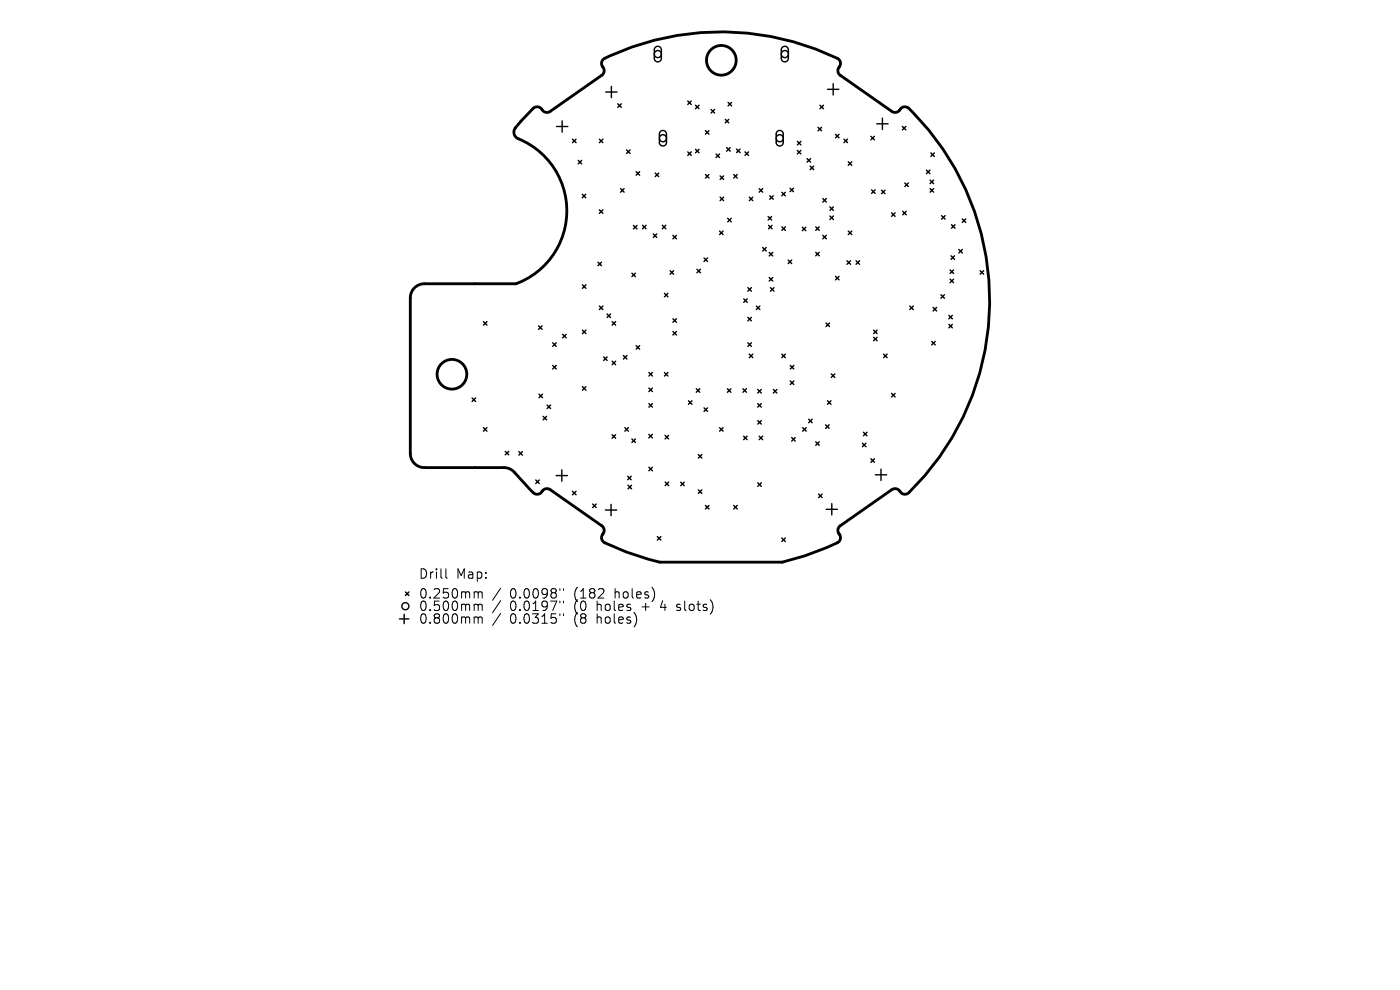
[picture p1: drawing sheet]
<svg xmlns="http://www.w3.org/2000/svg" width="297mm" height="210mm" viewBox="0 0 297 210" stroke-linecap="round" stroke-linejoin="round" font-family="sans-serif">
<defs><g id="words">
<g font-size="2.8">
<text x="88.7" y="123.1">Drill</text>
<text x="96.8" y="123.1">Map:</text>
<text x="88.7" y="127.3">0.250mm</text>
<text x="88.7" y="129.9">0.500mm</text>
<text x="108.2" y="127.3">0.0098&quot;</text>
<text x="108.2" y="129.9">0.0197&quot;</text>
<text x="121.9" y="127.3">(182</text>
<text x="121.9" y="129.9">(0</text>
<text x="126.9" y="129.9">holes</text>
<text x="130.7" y="127.3">holes)</text>
<text x="136.6" y="129.9">+</text>
<text x="140.8" y="129.9">4</text>
<text x="144.4" y="129.9">slots)</text>
<text x="88.7" y="132.6">0.800mm</text>
<text x="108.2" y="132.6">0.0315&quot;</text>
<text x="121.9" y="132.6">(8</text>
<text x="126.9" y="132.6">holes)</text>
</g>
</g></defs>
<g fill="none" stroke="#000" stroke-width=".6">
<path d="M113.1 23a1.33 1.33 0 0 1 2.1 .6 1.2 1.2 0 0 0 1.5 0l11-7.7a1.39 1.39 0 0 0 0-2 1.2 1.2 0 0 1 .6-1.5 56.2 56.2 0 0 1 49.7 .3 1.53 1.53 0 0 1-.2 2v.7l.5 .6 10.9 7.6a1.36 1.36 0 0 0 2-.7 1.2 1.2 0 0 1 1.6 .1 56.8 56.8 0 0 1-.4 81.8 1.54 1.54 0 0 1-1.8-.9l-.6-.2-.7 .1-11 7.7a1.37 1.37 0 0 0-.1 2.1 1.2 1.2 0 0 1-.6 1.5l-2.2 1.1-4.7 1.7-4.8 1.4h-25.9a55.6 55.6 0 0 1-11.9-4.3 1.37 1.37 0 0 1 0-2.1 1.2 1.2 0 0 0-.4-1.4l-11.1-7.7a1.39 1.39 0 0 0-1.9 .8 1.2 1.2 0 0 1-1.6-.1l-3.9-4.2a3 3 0 0 0-2.3-1.1h-16.9a3 3 0 0 1-3-3l.1-33.3a3 3 0 0 1 2.9-2.7h19.5l1.3-.6a16.6 16.6 0 0 0 9.4-15.6 16.6 16.6 0 0 0-10.6-14.8 1.5 1.5 0 0 1-.3-2.1z"/>
<circle cx="153" cy="12.8" r="3.1"/>
<circle cx="95.9" cy="79.4" r="3.1"/>
</g>
<g fill="none" stroke="#000" stroke-width=".3">
<path d="M128.5 19.5h2.4M129.7 18.3v2.4M139 10a.75 .75 0 0 1 .8-.1 .75 .75 0 0 1 .5 .7v1.8a.75 .75 0 0 1-.7 .7 .75 .75 0 0 1-.8-.7v-1.9zM166 10a.75 .75 0 0 1 .8-.1 .75 .75 0 0 1 .4 .7v1.8a.75 .75 0 0 1-.7 .7 .75 .75 0 0 1-.8-.7l.1-1.9zM175.6 19h2.4M176.8 17.8v2.4M118.1 26.8h2.4M119.3 25.6v2.4M121.5 29.5l.7 .8M122.2 29.5l-.7 .8M122.7 34l.7 .8M123.4 34l-.7 .8"/>
<path d="M127.2 29.5l.7 .8M127.9 29.5l-.7 .8M131.1 22l.7 .8M131.8 22l-.7 .8M132.9 31.8l.8 .8M133.7 31.8l-.8 .8M135 36.4l.7 .8M135.7 36.4l-.7 .8M139 36.7l.8 .8M139.8 36.7l-.8 .8M140.1 27.9a.75 .75 0 0 1 .8-.2 .75 .75 0 0 1 .5 .7v1.8a.75 .75 0 0 1-.8 .8 .75 .75 0 0 1-.7-.8v-1.8zM145.9 21.4l.8 .8"/>
<path d="M145.9 32.2l.8 .8M146.7 21.4l-.8 .8M146.7 32.2l-.8 .8M147.5 22.3l.8 .8M147.5 31.7l.8 .7M148.3 22.3l-.8 .8M148.3 31.7l-.8 .7M149.7 27.7l.7 .8M149.7 37l.7 .8M150.4 27.7l-.7 .8M150.4 37l-.7 .8M150.9 23.2l.7 .8"/>
<path d="M151.6 23.2l-.7 .8M151.9 32.7l.8 .7M152.7 32.7l-.8 .7M152.8 37.3l.7 .8M153.5 37.3l-.7 .8M153.9 25.3l.7 .8M154.2 31.3l.7 .8M154.5 21.7l.7 .8M154.6 25.3l-.7 .8M154.9 31.3l-.7 .8M155.2 21.7l-.7 .8M155.7 37l.7 .8"/>
<path d="M156.3 31.6l.7 .8M156.4 37l-.7 .8M157 31.6l-.7 .8M158.1 32.2l.7 .8M158.8 32.2l-.7 .8M164.9 27.9a.75 .75 0 0 1 .8-.2 .75 .75 0 0 1 .5 .7v1.8a.75 .75 0 0 1-.8 .8 .75 .75 0 0 1-.7-.8v-1.8zM167.6 39.9l.7 .8M168.3 39.9l-.7 .8M169.2 30l.7 .7M169.2 31.9l.7 .8M169.9 31.9l-.7 .8M169.9 30l-.7 .7"/>
<path d="M171.2 33.6l.8 .8M171.9 35.2l.7 .8M172 33.6l-.8 .8M172.6 35.2l-.7 .8M173.5 27l.8 .8M174 22.3l.7 .8M174.3 27l-.8 .8M174.7 22.3l-.7 .8M177.3 28.5l.7 .7M178 28.5l-.7 .7M179.1 29.5l.7 .8M179.8 29.5l-.7 .8"/>
<path d="M180 34.3l.7 .8M180.7 34.3l-.7 .8M184.8 28.9l.7 .8M185.5 28.9l-.7 .8M186 26.3h2.4M187.2 25.1v2.4M191.4 26.8l.8 .8M192 38.8l.7 .8M192.2 26.8l-.8 .8M192.7 38.8l-.7 .8M196.5 36.1l.8 .7M197.3 36.1l-.8 .7"/>
<path d="M197.3 38.2l.8 .8M197.5 32.4l.7 .8M198.1 38.2l-.8 .8M198.2 32.4l-.7 .8M123.5 41.2l.8 .8M124.3 41.2l-.8 .8M126.9 55.6l.7 .8M127.2 44.5l.7 .8M127.6 55.6l-.7 .8M127.9 44.5l-.7 .8M131.7 40l.7 .8M132.4 40l-.7 .8"/>
<path d="M134.1 57.9l.7 .8M134.4 47.8l.7 .8M134.8 57.9l-.7 .8M135.1 47.8l-.7 .8M136.3 47.8l.8 .7M137.1 47.8l-.8 .7M138.6 49.6l.7 .8M139.3 49.6l-.7 .8M140.5 47.8l.8 .7M141.3 47.8l-.8 .7M142.2 57.4l.7 .8M142.8 49.9l.7 .8"/>
<path d="M142.9 57.4l-.7 .8M143.5 49.9l-.7 .8M147.9 57.1l.7 .8M148.6 57.1l-.7 .8M149.4 54.7l.7 .8M150.1 54.7l-.7 .8M152.7 49l.7 .8M152.8 41.8l.7 .8M153.4 49l-.7 .8M153.5 41.8l-.7 .8M154.4 46.3l.7 .8M155.1 46.3l-.7 .8"/>
<path d="M159 41.8l.7 .8M159.7 41.8l-.7 .8M161.1 40l.7 .8M161.8 52.5l.7 .8M161.8 40l-.7 .8M162.5 52.5l-.7 .8M162.9 45.9l.8 .8M163 47.8l.8 .7M163.2 53.5l.7 .8M163.2 58.9l.7 .7M163.3 41.5l.7 .8M163.7 45.9l-.8 .8"/>
<path d="M163.8 47.8l-.8 .7M163.9 58.9l-.7 .7M163.9 53.5l-.7 .8M164 41.5l-.7 .8M165.9 40.8l.7 .7M165.9 48.1l.7 .8M166.6 40.8l-.7 .7M166.6 48.1l-.7 .8M167.2 55.2l.8 .7M168 55.2l-.8 .7M170.2 48.2l.8 .7M171 48.2l-.8 .7"/>
<path d="M173.1 48.1l.7 .8M173.1 53.5l.7 .8M173.8 48.1l-.7 .8M173.8 53.5l-.7 .8M174.6 49.9l.7 .8M174.6 42.1l.7 .8M175.3 42.1l-.7 .8M175.3 49.9l-.7 .8M176.1 43.9l.7 .7M176.1 45.8l.7 .8M176.8 43.9l-.7 .7M176.8 45.8l-.7 .8"/>
<path d="M177.3 58.6l.7 .8M178 58.6l-.7 .8M179.7 55.3l.7 .8M180 49l.7 .8M180.4 55.3l-.7 .8M180.7 49l-.7 .8M181.6 55.3l.8 .8M182.4 55.3l-.8 .8M184.9 40.3l.8 .7M185.7 40.3l-.8 .7M187 40.3l.8 .8M187.8 40.3l-.8 .8"/>
<path d="M189.1 45.1l.8 .8M189.9 45.1l-.8 .8M191.5 44.8l.8 .8M192.3 44.8l-.8 .8M197.3 40l.8 .8M198.1 40l-.8 .8M199.8 45.7l.7 .8M200.5 45.7l-.7 .8M201.6 57.3l.7 .7M201.6 59.2l.7 .8M201.8 54.3l.7 .7M201.9 47.7l.7 .7"/>
<path d="M202.3 59.2l-.7 .8M202.3 57.3l-.7 .7M202.5 54.3l-.7 .7M202.6 47.7l-.7 .7M203.4 52.9l.8 .8M204.1 46.4l.8 .8M204.2 52.9l-.8 .8M204.9 46.4l-.8 .8M207.9 57.4l.8 .8M208.7 57.4l-.8 .8M102.6 68.2l.7 .8M103.3 68.2l-.7 .8"/>
<path d="M114.3 69.1l.7 .8M115 69.1l-.7 .8M117.3 72.7l.7 .8M117.3 77.5l.7 .8M118 72.7l-.7 .8M118 77.5l-.7 .8M119.4 70.9l.7 .8M120.1 70.9l-.7 .8M123.6 60.4l.7 .8M123.6 70l.7 .8M124.3 60.4l-.7 .8M124.3 70l-.7 .8"/>
<path d="M127.2 64.9l.7 .8M127.9 64.9l-.7 .8M128.1 75.7l.7 .8M128.8 66.6l.7 .8M128.8 75.7l-.7 .8M129.5 66.6l-.7 .8M129.9 68.2l.7 .8M129.9 76.6l.7 .8M130.6 68.2l-.7 .8M130.6 76.6l-.7 .8M132.3 75.4l.7 .8M133 75.4l-.7 .8"/>
<path d="M135 73.3l.7 .8M135.7 73.3l-.7 .8M137.7 79l.7 .8M138.4 79l-.7 .8M141 62.2l.7 .8M141 79l.7 .8M141.7 79l-.7 .8M141.7 62.2l-.7 .8M142.8 67.6l.7 .8M142.8 70.3l.7 .8M143.5 67.6l-.7 .8M143.5 70.3l-.7 .8"/>
<path d="M157.8 63.4l.7 .7M158.5 63.4l-.7 .7M158.7 61l.7 .8M158.7 67.3l.7 .8M158.7 72.7l.7 .8M159 75.1l.7 .8M159.4 61l-.7 .8M159.4 67.3l-.7 .8M159.4 72.7l-.7 .8M159.7 75.1l-.7 .8M160.5 64.9l.7 .8M161.2 64.9l-.7 .8"/>
<path d="M163.5 61l.7 .8M164.2 61l-.7 .8M165.9 75.1l.7 .8M166.6 75.1l-.7 .8M167.7 77.5l.7 .8M168.4 77.5l-.7 .8M175.2 68.5l.8 .8M176 68.5l-.8 .8M176.4 79.3l.7 .8M177.1 79.3l-.7 .8M185.3 71.5l.8 .8M185.3 70l.8 .8"/>
<path d="M186.1 71.5l-.8 .8M186.1 70l-.8 .8M187.5 75.1l.7 .8M188.2 75.1l-.7 .8M193 64.9l.8 .8M193.8 64.9l-.8 .8M197.7 72.4l.7 .8M198 65.2l.7 .8M198.4 72.4l-.7 .8M198.7 65.2l-.7 .8M199.6 62.5l.8 .8M200.4 62.5l-.8 .8"/>
<path d="M201.3 68.8l.7 .8M201.3 66.9l.7 .7M202 68.8l-.7 .8M202 66.9l-.7 .7M100.2 84.4l.7 .8M100.9 84.4l-.7 .8M102.6 90.7l.7 .8M103.3 90.7l-.7 .8M107.2 95.7l.7 .8M107.9 95.7l-.7 .8M110.1 95.8l.7 .8M110.8 95.8l-.7 .8"/>
<path d="M114.3 83.6l.8 .8M115.1 83.6l-.8 .8M115.2 88.3l.8 .8M116 88.3l-.8 .8M116.1 85.9l.7 .8M116.8 85.9l-.7 .8M119.2 99.7v2.4M123.6 82l.7 .8M124.3 82l-.7 .8M129.9 92.2l.7 .8M130.6 92.2l-.7 .8M132.6 90.7l.7 .8"/>
<path d="M133.3 90.7l-.7 .8M134.1 93.1l.7 .8M134.8 93.1l-.7 .8M137.6 92.1l.8 .8M137.7 82.3l.7 .8M137.7 85.6l.7 .8M137.7 99.1l.7 .8M138.4 92.1l-.8 .8M138.4 85.6l-.7 .8M138.4 82.3l-.7 .8M138.4 99.1l-.7 .8M141.1 92.4l.7 .7"/>
<path d="M141.8 92.4l-.7 .7M146.1 85l.7 .8M146.8 85l-.7 .8M147.7 82.5l.8 .7M148.2 96.4l.7 .8M148.5 82.5l-.8 .7M148.9 96.4l-.7 .8M149.4 86.5l.7 .8M150.1 86.5l-.7 .8M152.7 90.7l.7 .8M153.4 90.7l-.7 .8M154.3 82.5l.8 .7"/>
<path d="M155.1 82.5l-.8 .7M157.6 82.5l.8 .7M157.8 92.5l.7 .8M158.4 82.5l-.8 .7M158.5 92.5l-.7 .8M160.8 85.6l.7 .8M160.8 82.6l.7 .8M160.8 89.2l.7 .8M161.1 92.5l.7 .8M161.5 82.6l-.7 .8M161.5 85.6l-.7 .8M161.5 89.2l-.7 .8"/>
<path d="M161.8 92.5l-.7 .8M164.1 82.6l.7 .8M164.8 82.6l-.7 .8M167.7 80.8l.7 .8M168 92.8l.7 .8M168.4 80.8l-.7 .8M168.7 92.8l-.7 .8M170.3 90.7l.7 .8M171 90.7l-.7 .8M171.6 88.9l.7 .8M172.3 88.9l-.7 .8M173.1 93.7l.7 .8"/>
<path d="M173.8 93.7l-.7 .8M175.2 90.1l.7 .8M175.5 85l.8 .8M175.9 90.1l-.7 .8M176.3 85l-.8 .8M183 94l.7 .8M183.2 91.7l.7 .7M183.7 94l-.7 .8M183.9 91.7l-.7 .7M184.8 97.3l.7 .8M185.5 97.3l-.7 .8M186.9 99.5v2.4"/>
<path d="M189.1 83.5l.8 .7M189.9 83.5l-.8 .7M113.7 101.8l.7 .8M114.4 101.8l-.7 .8M118 100.9h2.4M121.5 104.2l.7 .8M122.2 104.2l-.7 .8M125.7 106.9l.8 .8M126.5 106.9l-.8 .8M128.4 108.2h2.4M129.6 107v2.4M133.2 101l.7 .8"/>
<path d="M133.2 102.9l.8 .8M133.9 101l-.7 .8M134 102.9l-.8 .8M139.5 113.8l.7 .8M140.2 113.8l-.7 .8M141.1 102.3l.8 .7M141.9 102.3l-.8 .7M144.4 102.3l.8 .7M145.2 102.3l-.8 .7M148.2 103.9l.7 .8M148.9 103.9l-.7 .8M149.7 107.2l.7 .8"/>
<path d="M150.4 107.2l-.7 .8M155.7 107.2l.7 .8M156.4 107.2l-.7 .8M160.8 102.4l.7 .8M161.5 102.4l-.7 .8M165.9 114.1l.7 .8M166.6 114.1l-.7 .8M173.7 104.8l.7 .8M174.4 104.8l-.7 .8M175.3 108h2.4M176.5 106.8v2.4M185.7 100.7h2.4"/>
<path d="M84.7 131.3h2M85.7 130.3v2M86 125.6l.7 .7M86.7 125.6l-.7 .7"/>
<circle cx="139.6" cy="11.5" r=".75"/>
<circle cx="166.5" cy="11.5" r=".75"/>
<circle cx="140.6" cy="29.3" r=".75"/>
<circle cx="165.4" cy="29.3" r=".75"/>
<circle cx="86" cy="128.6" r=".75"/>
</g>
<g fill="none" stroke="#000" stroke-width=".21">
<path d="M94.6 120.7v1.7l.3 .3M100.9 125.5l.5 .1v.2M100.9 128.2l.5 .1v.2M100.9 130.9l.5 .1v.2M101.4 125.8l.3-.3 .5 .1 .1 1.3M101.4 125.8v1.1M101.4 128.5v1M101.4 131.2v1M101.4 128.5l.3-.3 .5 .1 .1 1.2M101.4 131.2l.3-.3 .5 .1 .1 1.2M106.2 124.8l-1.7 2.5M106.2 127.4l-1.7 2.6"/>
<path d="M106.2 130.1l-1.7 2.6M118.8 124.9v.3M118.8 127.5v.4M118.8 130.2v.4M119.5 124.9v.3M119.5 127.5v.4M119.5 130.2v.4M143.5 129.4l.2 .1M143.6 128.3v.4"/>
</g>
<use href="#words"/>
</svg>
